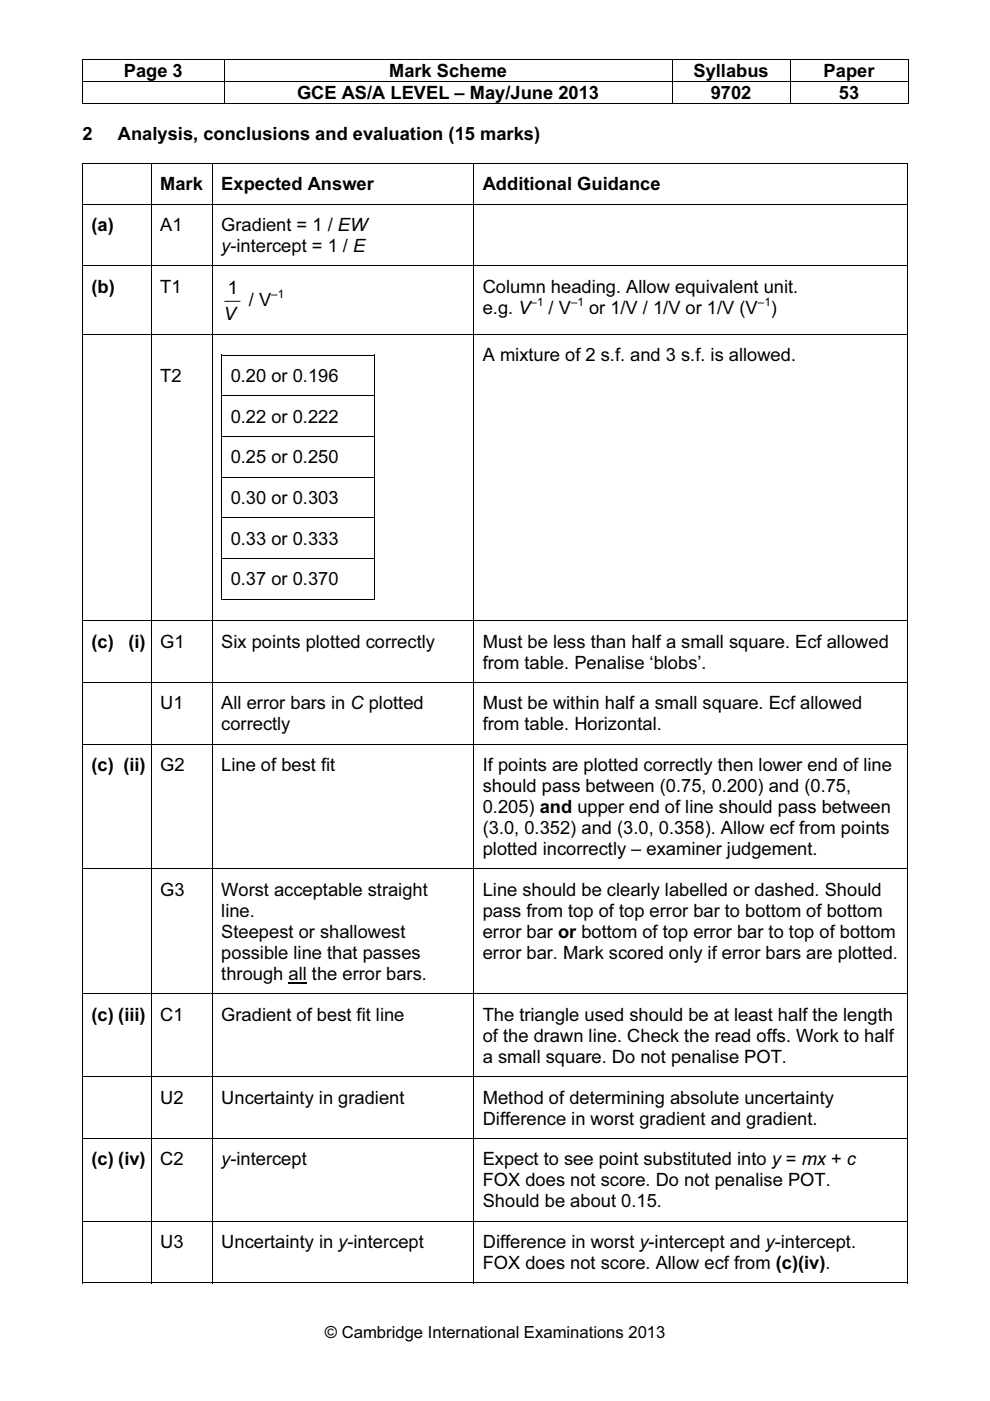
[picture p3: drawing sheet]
<svg xmlns="http://www.w3.org/2000/svg" width="210mm" height="297mm" viewBox="0 0 210 297" stroke-linecap="round" stroke-linejoin="round" font-family="sans-serif">
<defs><g id="words">
<g font-size="3.9">
<text x="26.2" y="16.4">Page 3</text>
<text x="82.5" y="16.4">Mark Scheme</text>
<text x="147" y="16.4">Syllabus</text>
<text x="174.6" y="16.4">Paper</text>
<text x="63" y="21">GCE AS/A LEVEL – May/June 2013</text>
<text x="150.7" y="21">9702</text>
<text x="177.9" y="21">53</text>
<text x="17.5" y="29.7">2</text>
<text x="25" y="29.7">Analysis, conclusions and evaluation (15 marks)</text>
<text x="34" y="40.4">Mark</text>
<text x="46.9" y="40.4">Expected Answer</text>
<text x="102.4" y="40.4">Additional Guidance</text>
<text x="19.4" y="49">(a)</text>
<text x="34" y="49">A1</text>
<text x="46.9" y="49">Gradient = 1 / EW</text>
<text x="46.9" y="53.5">y-intercept = 1 / E</text>
<text x="19.4" y="62.1">(b)</text>
<text x="34" y="62.1">T1</text>
<text x="48.3" y="62.4">1</text>
<text x="52.8" y="64.9">/ V</text>
<text x="102.4" y="62.1">Column heading. Allow equivalent unit.</text>
<text x="47.5" y="67.9">V</text>
<text x="102.4" y="66.6">e.g. V</text>
<text x="116.3" y="66.6">/ V</text>
<text x="124.9" y="66.6">or 1/V / 1/V or 1/V (V</text>
<text x="163.4" y="66.6">)</text>
<text x="102.4" y="76.6">A mixture of 2 s.f. and 3 s.f. is allowed.</text>
<text x="34" y="81">T2</text>
<text x="48.9" y="81">0.20 or 0.196</text>
<text x="48.9" y="89.6">0.22 or 0.222</text>
<text x="48.9" y="98.2">0.25 or 0.250</text>
<text x="48.9" y="106.9">0.30 or 0.303</text>
<text x="48.9" y="115.5">0.33 or 0.333</text>
<text x="48.9" y="124.1">0.37 or 0.370</text>
<text x="19.4" y="137.3">(c)</text>
<text x="27.2" y="137.3">(i)</text>
<text x="34" y="137.3">G1</text>
<text x="46.9" y="137.3">Six points plotted correctly</text>
<text x="102.4" y="137.3">Must be less than half a small square. Ecf allowed</text>
<text x="102.4" y="141.8">from table. Penalise ‘blobs’.</text>
<text x="34" y="150.4">U1</text>
<text x="46.9" y="150.4">All error bars in C plotted</text>
<text x="46.9" y="154.8">correctly</text>
<text x="102.4" y="150.4">Must be within half a small square. Ecf allowed</text>
<text x="102.4" y="154.8">from table. Horizontal.</text>
<text x="19.4" y="163.5">(c) (ii)</text>
<text x="34" y="163.5">G2</text>
<text x="46.9" y="163.5">Line of best fit</text>
<text x="102.4" y="167.9">should pass between (0.75, 0.200) and (0.75,</text>
<text x="102.4" y="163.5">If points are plotted correctly then lower end of line</text>
<text x="102.4" y="172.4">0.205) and upper end of line should pass between</text>
<text x="102.4" y="176.9">(3.0, 0.352) and (3.0, 0.358). Allow ecf from points</text>
<text x="102.4" y="181.3">plotted incorrectly – examiner judgement.</text>
<text x="34" y="189.9">G3</text>
<text x="46.9" y="189.9">Worst acceptable straight</text>
<text x="102.4" y="189.9">Line should be clearly labelled or dashed. Should</text>
<text x="46.9" y="194.4">line.</text>
<text x="102.4" y="194.4">pass from top of top error bar to bottom of bottom</text>
<text x="46.9" y="198.9">Steepest or shallowest</text>
<text x="46.9" y="203.3">possible line that passes</text>
<text x="102.4" y="198.9">error bar or bottom of top error bar to top of bottom</text>
<text x="102.4" y="203.3">error bar. Mark scored only if error bars are plotted.</text>
<text x="46.9" y="207.8">through all the error bars.</text>
<text x="19.4" y="216.4">(c) (iii)</text>
<text x="34" y="216.4">C1</text>
<text x="46.9" y="216.4">Gradient of best fit line</text>
<text x="102.4" y="220.9">of the drawn line. Check the read offs. Work to half</text>
<text x="102.4" y="216.4">The triangle used should be at least half the length</text>
<text x="102.4" y="225.3">a small square. Do not penalise POT.</text>
<text x="34" y="234">U2</text>
<text x="46.9" y="234">Uncertainty in gradient</text>
<text x="102.4" y="234">Method of determining absolute uncertainty</text>
<text x="102.4" y="238.4">Difference in worst gradient and gradient.</text>
<text x="19.4" y="247.1">(c) (iv)</text>
<text x="34" y="247.1">C2</text>
<text x="46.9" y="247.1">y-intercept</text>
<text x="102.4" y="247.1">Expect to see point substituted into y = mx + c</text>
<text x="102.4" y="251.5">FOX does not score. Do not penalise POT.</text>
<text x="102.4" y="256">Should be about 0.15.</text>
<text x="34" y="264.6">U3</text>
<text x="46.9" y="264.6">Uncertainty in y-intercept</text>
<text x="102.4" y="269.1">FOX does not score. Allow ecf from (c)(iv).</text>
<text x="102.4" y="264.6">Difference in worst y-intercept and y-intercept.</text>
</g>
<text font-size="3.5" x="68.9" y="283.8">© Cambridge International Examinations 2013</text>
<g font-size="2.5">
<text x="57.5" y="63.1">–1</text>
<text x="112.5" y="64.8">–1</text>
<text x="121.1" y="64.8">–1</text>
<text x="160.7" y="64.8">–1</text>
</g>
</g></defs>
<g fill="#000">
<path d="M17.4 12.6h.2v.1h-.2zM17.4 17.2h.2v.2h-.2zM47.4 12.6h.2v.1h-.2zM47.4 17.2h.2v.2h-.2zM142.4 12.6h.2v.1h-.2zM142.4 17.2h.2v.2h-.2zM167.4 12.6h.2v.1h-.2zM167.4 17.2h.2v.2h-.2zM192.4 12.6h.2v.1h-.2zM192.4 17.2h.2v.2h-.2zM192.4 34.6h.2v.2h-.2zM192.4 21.8h.2v.2h-.2z"/>
<path d="M79.3 75.2h.2v.2h-.2zM79.3 126.9h.2v.2h-.2zM192.4 271.9h.2v.2h-.2z"/>
</g>
<g fill="none" stroke="#000" stroke-width=".21">
<path d="M17.4 12.6h30M17.5 12.7v4.5M17.5 17.4v4.6M17.6 17.3h29.8M47.5 12.7v4.5M47.5 17.4v4.6M47.6 12.6h94.8M47.6 17.3h94.8M142.5 12.7v4.5M142.5 17.4v4.6M142.6 12.6h24.8M142.6 17.3h24.8"/>
<path d="M167.5 12.7v4.5M167.5 17.4v4.6M167.6 12.6h24.8M167.6 17.3h24.8M192.5 12.7v4.5M192.5 17.4v4.6M17.4 34.7h14.6M17.4 21.9h30M17.5 34.6v237.5M32.1 34.6v237.5M32.2 34.7h12.7M45 34.6v237.5"/>
<path d="M45.1 34.7h55.3M47.6 21.9h94.8M100.5 34.6v237.5M100.5 34.7h91.9M142.6 21.9h24.8M167.6 21.9h24.8M192.5 34.6v237.5M17.6 43.3h14.4M17.6 56.4h14.4M32.2 43.3h12.7M32.2 56.4h12.7M45.1 43.3h55.3"/>
<path d="M45.1 56.4h55.3M100.5 43.3h91.9M100.5 56.4h91.9M17.6 70.9h14.4M32.2 70.9h12.7M45.1 70.9h55.3M46.9 75.3h32.4M47 75.2v51.9M47.7 63.9h3.2M79.4 75.2v51.9M100.5 70.9h91.9M47.1 83.9h32.2"/>
<path d="M47.1 92.5h32.2M47.1 101.1h32.2M47.1 109.8h32.2M47.1 118.4h32.2M17.6 131.6h14.4M32.2 131.6h12.7M45.1 131.6h55.3M46.9 127h32.4M100.5 131.6h91.9M17.6 144.7h14.4M17.6 157.7h14.4M32.2 144.7h12.7"/>
<path d="M32.2 157.7h12.7M45.1 144.7h55.3M45.1 157.7h55.3M100.5 144.7h91.9M100.5 157.7h91.9M17.6 184.2h14.4M32.2 184.2h12.7M45.1 184.2h55.3M100.5 184.2h91.9M17.6 210.7h14.4M32.2 210.7h12.7M45.1 210.7h55.3"/>
<path d="M100.5 210.7h91.9M17.6 228.2h14.4M32.2 228.2h12.7M45.1 228.2h55.3M100.5 228.2h91.9M17.6 241.3h14.4M17.6 258.9h14.4M32.2 241.3h12.7M32.2 258.9h12.7M45.1 241.3h55.3M45.1 258.9h55.3M100.5 241.3h91.9"/>
<path d="M100.5 258.9h91.9M17.4 272h14.6M32.2 272h12.7M45.1 272h55.3M100.5 272h91.9"/>
</g>
<path d="M61.2 208.3h3.8" fill="none" stroke="#000" stroke-width=".28"/>
<use href="#words"/>
</svg>
